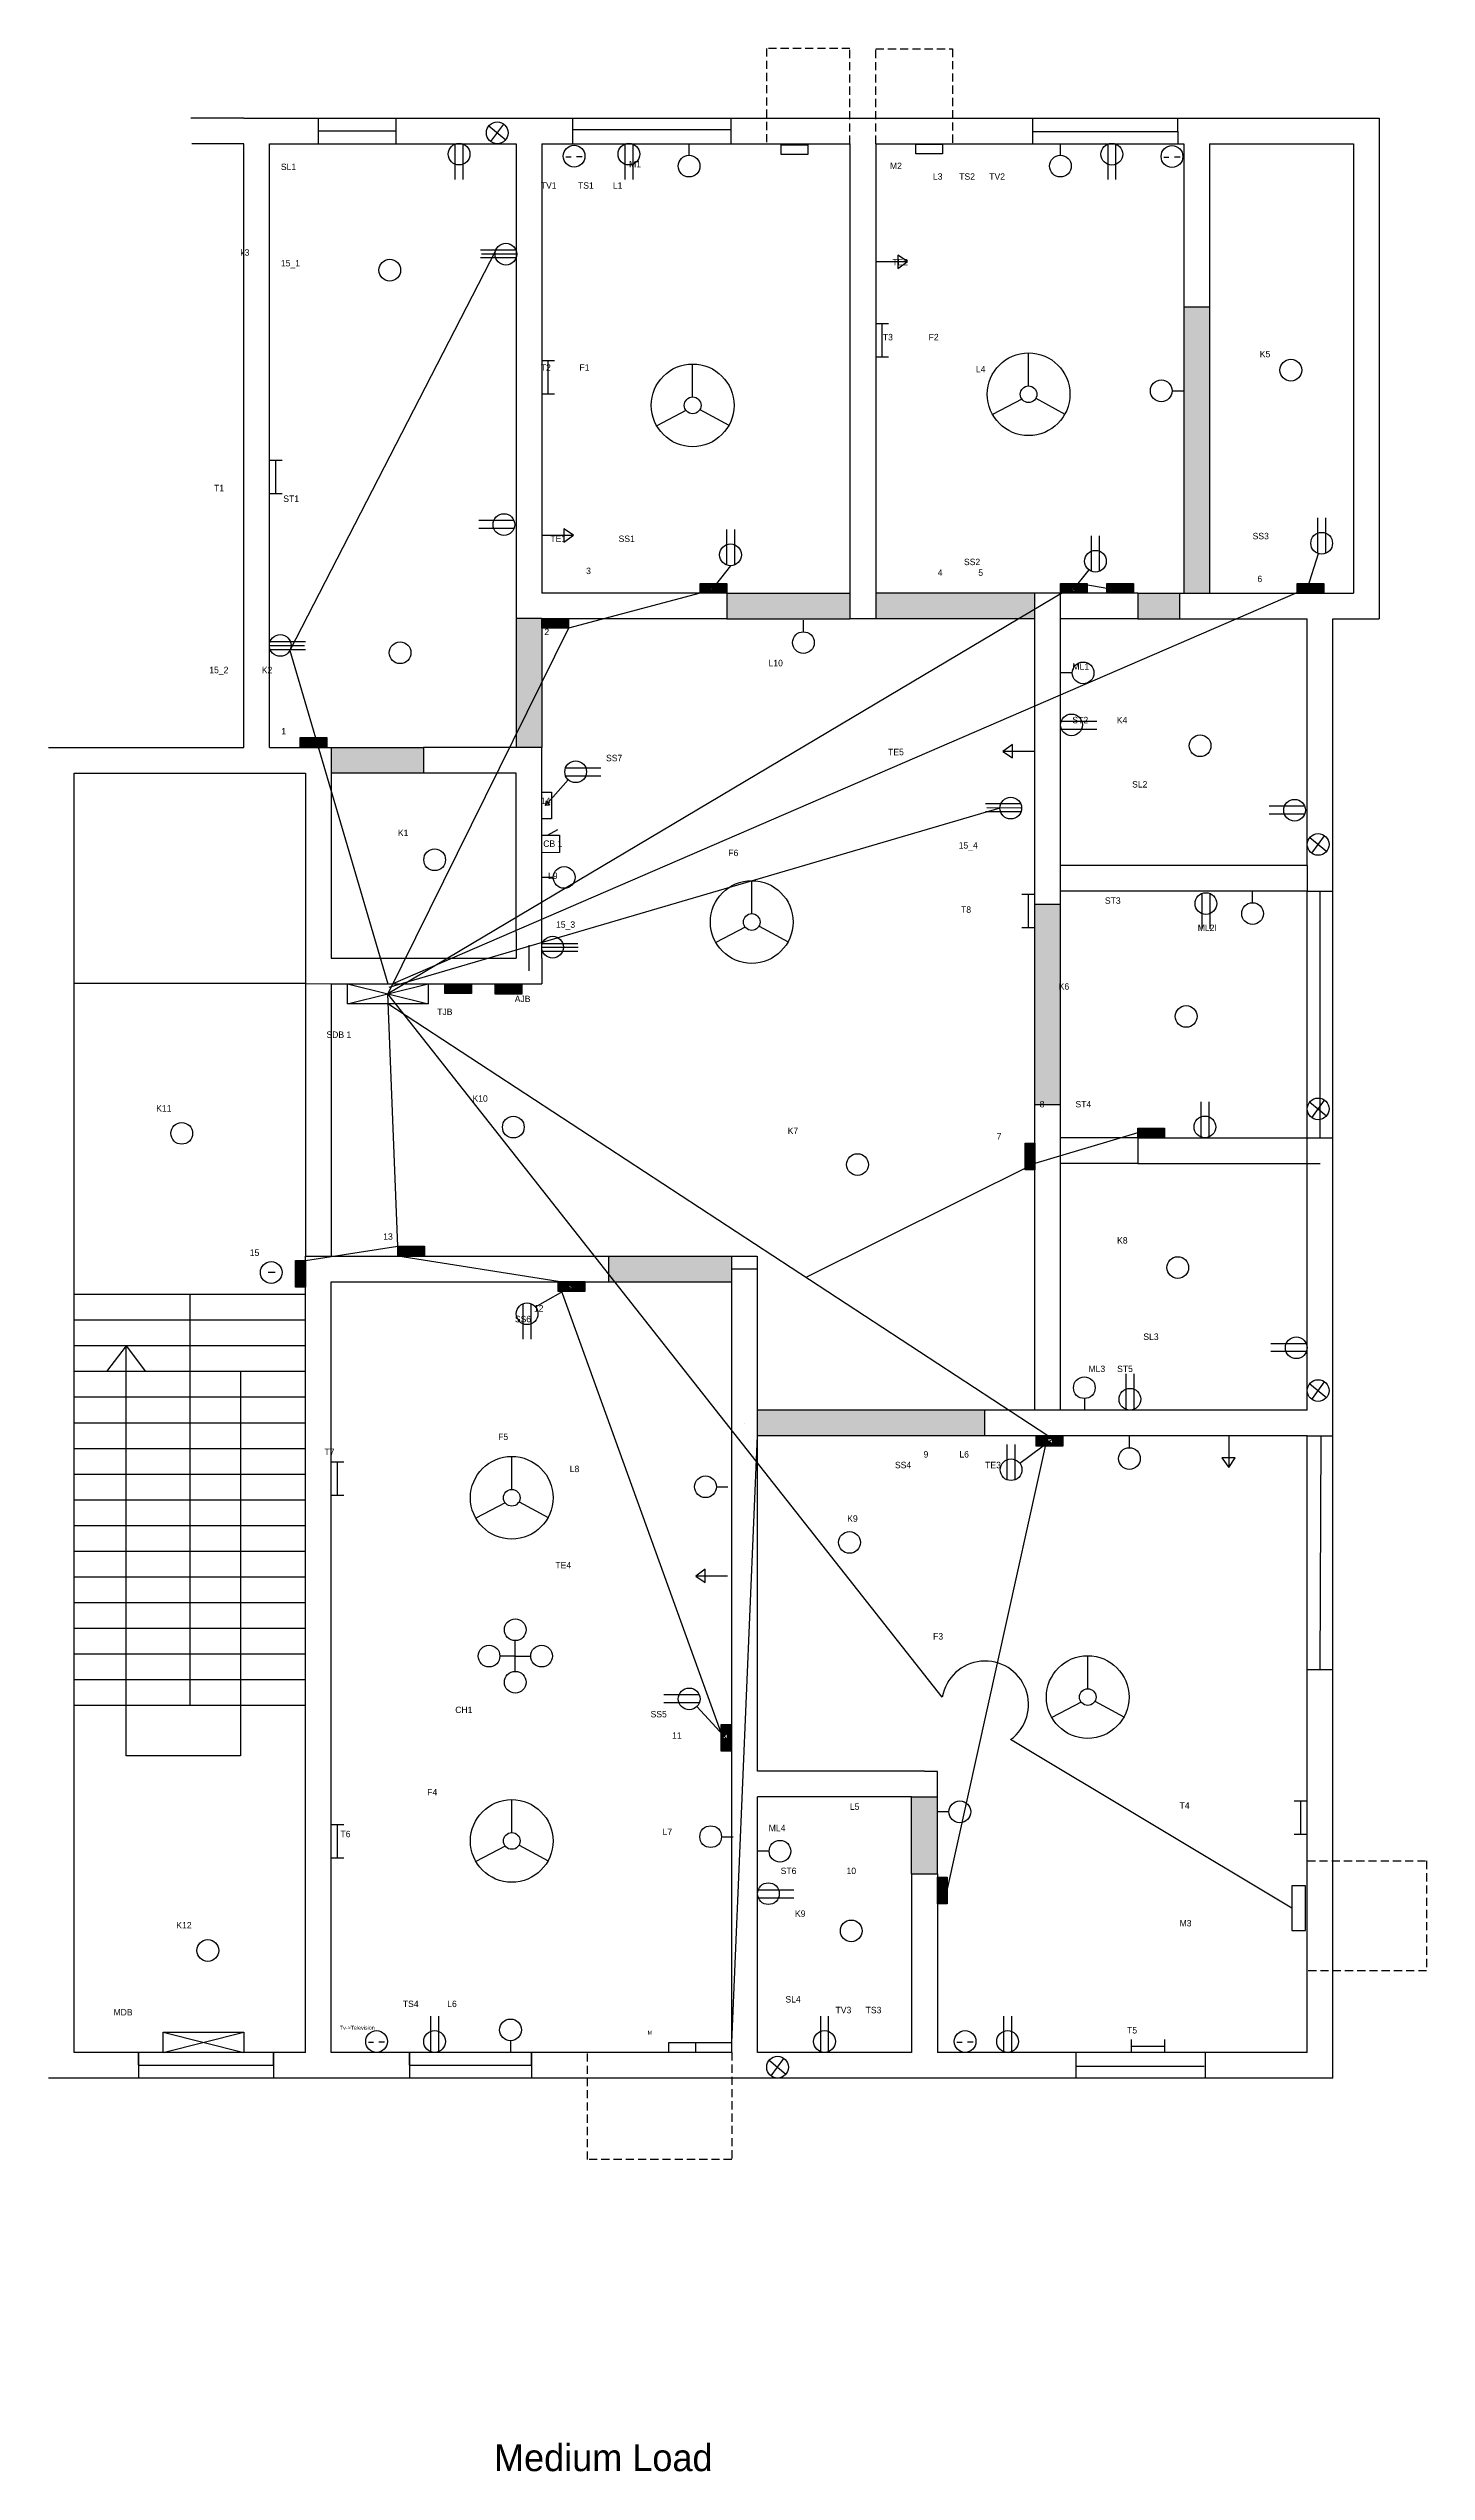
# Model space of a CAD drawing. Header units: inches. Extents: x 382 to 3589, y 252 to 2683.
# Drawn here: x 1790 to 2326, y 935 to 1879 of the extents above; entities that cross this region are included whole.
import ezdxf

# ---------------------------------------------------------------- set-up
doc = ezdxf.new("R2010")
doc.units = ezdxf.units.IN
doc.linetypes.add('ACAD_ISO02W100', pattern=[15, 12, -3])
doc.linetypes.add('HIDDEN2', pattern=[4.7625, 3.175, -1.5875])

msp = doc.modelspace()

# ---------------------------------------------------------------- texts
at = {"attachment_point": 1}
for s, insert, char_height, width in [('\\P\\P\\P\\P\\P\\P                                               SL1\\P\\P\\P\\P\\P\\P\\P\\P                              k3         \\P                                               15_1\\P\\P\\P\\P\\P\\P\\P\\P\\P\\P\\P\\P\\P\\P\\P\\P\\P\\P\\P\\P\\P                   T1             \\P                                                ST1\\P\\P\\P\\P\\P\\P\\P\\P\\P\\P\\P\\P\\P\\P\\P\\P                 15_2              K2 ', (1836.45, 1858.72), 2.5, 149.609), ('\\P\\P                                          \\P                                       \\P                                          M1\\P \\P     TV1         TS1        L1\\P\\P\\P\\P\\P\\P\\P\\P\\P\\P\\P\\P\\P\\P\\P\\P\\P     T2            F1\\P\\P\\P\\P\\P\\P\\P\\P\\P\\P\\P\\P\\P\\P\\P\\P         TE1                      SS1\\P\\P\\P                        3                       ', (1976.63, 1851.46), 2.5, 147.9171), ('\\P\\P\\P      M2                    \\P                        L3       TS2      TV2\\P\\P\\P\\P\\P\\P\\P\\P       TE2 \\P\\P\\P\\P\\P\\P\\P   T3               F2                  \\P\\P\\P                                          L4\\P\\P\\P\\P\\P\\P\\P\\P\\P\\P\\P\\P\\P\\P\\P\\P\\P\\P                                     SS2\\P                          4               5        \\P                                 ', (2111.63, 1846.62), 2.5, 123.3176), ('\\P\\P\\P       K5\\P\\P\\P\\P\\P\\P\\P\\P\\P\\P\\P\\P\\P\\P\\P\\P\\P    SS3\\P\\P\\P\\P      6', (2254.64, 1773.33), 2.5, 52.989), ('\\P\\P  2', (1980.81, 1661.05), 2.5, 18.4241), ('\\P\\PL10', (2069.93, 1648.89), 2.5, 35.6355), ('\\P\\P\\P\\P\\P        ML1\\P\\P\\P\\P\\P        ST2            K4\\P\\P\\P\\P\\P                               \\P                                 SL2', (2180.78, 1660.02), 2.5, 106.247), ('\\P\\P\\P     1\\P ', (1875.63, 1626.52), 2.5, 64.8316), ('^I^I^ISS7\\P\\P\\P   \\P     14  \\P\\P\\P\\P      CB 1                \\P                                                                                                             \\P\\P        L9                     \\P\\P\\P\\P\\P\\P     \\P^I', (1976.66, 1603.58), 2.5, 103.4976), ('\\P\\P\\P      \\P                      TE5', (2096.03, 1622.59), 2.5, 87.5962), ('\\P\\P      K1', (1920.09, 1582.78), 2.5, 42.6454), (' ^I^IF6', (2034.26, 1566.64), 2.5, 77.7953), ('           15_4  \\P\\P\\P\\P\\P\\P            T8', (2133.72, 1569.57), 2.5, 39.9137), ('      15_3', (1981.63, 1538.74), 2.5, 49.1586), ('\\P  \\P\\P\\P         ML2l\\P      ', (2228.65, 1554.14), 2.5, 75.4403), ('\\P\\P^IAJB', (1961.13, 1518.16), 2.5, 91.8165), ('            \\P                      \\P                              K6\\P\\P\\P\\P\\P\\P\\P\\P\\P\\P\\P                      8             ST4\\P\\P\\P    7', (2155.02, 1523), 2.5, 106.7222), ('\\P\\P\\PTJB', (1940.95, 1517.29), 2.5, 17.3648), ('\\P\\P\\P\\P\\P\\P    SDB 1', (1894.12, 1520.89), 2.5, 42.7574), ('K11', (1831.56, 1467.2), 2.5, 24.5441), ('   K10', (1951.9, 1471.04), 2.5, 30.0378), ('\\P\\P                 K7\\P                ', (2061.59, 1466.78), 2.5, 66.3726), ('13', (1919.94, 1417.31), 2.5, 22.4255), ('            K8\\P\\P\\P\\P\\P\\P\\P\\P\\P                       SL3\\P\\P\\PML3     ST5\\P\\P\\P   ', (2194.46, 1415.81), 2.5, 85.1698), ('       \\P\\P        15', (1860.55, 1419.36), 2.5, 33.4413), ('\\P\\P\\P\\P               12\\P       SS6\\P\\P\\P\\P\\P\\P\\P\\P\\P\\P\\PF5                          \\P\\P\\P                              L8\\P\\P\\P\\P\\P\\P\\P\\P\\P                        TE4', (1964.67, 1406.02), 2.5, 90.9619), ('        T7 ', (1889.63, 1333.46), 2.5, 29.7264), ('                                   \\P                                       \\P\\P\\P\\P\\P\\P\\P                                 9             L6       \\P                     SS4                               TE3\\P\\P\\P\\P\\P K9\\P\\P \\P\\P\\P\\P\\P  \\P\\P\\P\\P                                     F3         ', (2099.62, 1365.86), 2.5, 156.7171), ('\\P\\P            CH1', (1936.83, 1241.38), 2.5, 72.3858), ('\\P\\PSS5\\P \\P         11\\P\\P\\P\\P\\P\\P\\P\\P\\P     L7', (2024.02, 1239.7), 2.5, 41.6083), ('\\PF4', (1937.08, 1205.18), 2.5, 52.8807), ('\\P\\P                                  L5\\P\\PML4\\P        \\P\\P\\P     ST6                     10\\P\\P\\P\\P           K9\\P\\P\\P\\P\\P\\P\\P\\P       SL4              \\P                            TV3      TS3', (2070, 1203.71), 2.5, 109.5858), ('\\P                        T4\\P\\P\\P\\P\\P\\P\\P\\P\\P\\P\\P                        M3\\P\\P\\P\\P\\P\\P\\P\\P\\P\\P  T5', (2207.63, 1200), 2.5, 76.865), ('\\P\\P  T6', (1901.44, 1193.06), 2.5, 20.9086), ('K12', (1839.4, 1149.2), 2.5, 28.542), ('\\P\\P              MDB', (1801.94, 1123.66), 2.5, 87.6887), ('TS4            L6', (1927.58, 1118.59), 2.5, 63.2774), ('\\P\\P\\P      Tv->Television', (1899.63, 1116.3), 1.5, 45.8141), ('       \\P    \\P          M', (2017.11, 1111.91), 1.5, 38.5205)]:
    msp.add_mtext(s, dxfattribs=dict(at, insert=insert, char_height=char_height, width=width))
at = {"linetype": 'HIDDEN2', "insert": (2186.92, 1548.07), "char_height": 2.5, "width": 66.2106, "attachment_point": 1}
msp.add_mtext('               ST3', dxfattribs=at)
at = {"color": 1, "insert": (1963.06, 945.94), "char_height": 10.5, "width": 558.776, "attachment_point": 1}
msp.add_mtext('{\\C6;Medium Load}', dxfattribs=at)

# ---------------------------------------------------------------- hatches: boundary and pattern name
at = {"linetype": 'HIDDEN2'}
for points in [[(2241.63, 1714.46), (2241.63, 1777.96), (2231.63, 1777.96), (2231.63, 1714.46), (2231.63, 1666.46), (2241.63, 1666.46)], [(2229.87, 1666.46), (2213.63, 1666.46), (2213.63, 1656.46), (2229.87, 1656.46)], [(2153.94, 1348.46), (2113.63, 1348.46), (2065.63, 1348.46), (2065.63, 1338.46), (2113.63, 1338.46), (2153.94, 1338.46)]]:
    msp.add_hatch(color=2, dxfattribs=at).paths.add_polyline_path(points)
for color, points in [(5, [(2053.74, 1670.3), (2049.67, 1670.3), (2048.05, 1668.26), (2048.79, 1667.77), (2047.27, 1667.27), (2047.27, 1668.78), (2048.05, 1668.26), (2049.67, 1670.3), (2043.36, 1670.3), (2043.36, 1666.46), (2053.74, 1666.46)]), (5, [(2194, 1670.3), (2190.41, 1670.3), (2188.69, 1668.17), (2189.56, 1667.46), (2187.71, 1666.96), (2188.05, 1668.69), (2188.69, 1668.17), (2190.41, 1670.3), (2183.63, 1670.3), (2183.63, 1666.46), (2194, 1666.46)]), (5, [(2211.93, 1670.3), (2201.56, 1670.3), (2201.56, 1666.46), (2211.93, 1666.46)]), (5, [(2286.11, 1670.3), (2280.25, 1670.3), (2279.83, 1668.97), (2280.12, 1668.87), (2279.66, 1668.43), (2279.57, 1669.06), (2279.83, 1668.97), (2280.25, 1670.3), (2275.74, 1670.3), (2275.74, 1666.46), (2286.11, 1666.46)]), (2, [(2101.63, 1666.46), (2053.63, 1666.46), (2053.63, 1656.46), (2101.63, 1656.46)]), (2, [(2173.63, 1666.46), (2159.63, 1666.46), (2111.63, 1666.46), (2111.63, 1656.46), (2159.63, 1656.46), (2173.63, 1656.46)]), (2, [(1981.63, 1642.46), (1981.63, 1656.46), (1981.63, 1656.65), (1971.63, 1656.65), (1971.63, 1656.46), (1971.63, 1642.46), (1971.63, 1606.46), (1981.63, 1606.46)]), (5, [(1992, 1656.46), (1981.63, 1656.46), (1981.63, 1652.82), (1992, 1652.82)]), (5, [(1898, 1610.3), (1887.63, 1610.3), (1887.63, 1606.46), (1898, 1606.46)]), (2, [(1935.63, 1606.46), (1899.63, 1606.46), (1899.63, 1596.46), (1935.63, 1596.46)]), (2, [(2183.63, 1545.37), (2173.63, 1545.37), (2173.63, 1502.46), (2173.63, 1467.49), (2183.63, 1467.49), (2183.63, 1502.46)]), (5, [(1954.35, 1514.46), (1943.98, 1514.46), (1943.98, 1510.63), (1954.35, 1510.63)]), (4, [(1973.94, 1514.18), (1963.57, 1514.18), (1963.57, 1510.34), (1973.94, 1510.34)]), (5, [(2224, 1458.3), (2213.63, 1458.3), (2213.63, 1454.46), (2224, 1454.46)]), (5, [(2173.63, 1452.38), (2169.8, 1452.38), (2169.8, 1442.01), (2173.63, 1442.01)]), (5, [(1889.63, 1406.75), (1885.82, 1406.75), (1885.82, 1396.38), (1889.63, 1396.38)]), (5, [(1935.99, 1412.3), (1925.62, 1412.3), (1925.62, 1408.46), (1935.99, 1408.46)]), (2, [(2055.63, 1403.46), (2055.63, 1408.46), (2007.63, 1408.46), (2007.63, 1398.46), (2055.63, 1398.46)]), (5, [(1998.44, 1398.46), (1988.07, 1398.46), (1988.07, 1394.69), (1989.75, 1394.69), (1992.39, 1396.18), (1991.82, 1396.76), (1993.89, 1397.02), (1993.11, 1395.45), (1992.39, 1396.18), (1989.75, 1394.69), (1998.44, 1394.69)]), (5, [(2184.45, 1338.23), (2174.07, 1338.23), (2174.07, 1334.4), (2176.63, 1334.4), (2179.13, 1336.23), (2178.07, 1336.99), (2180.89, 1337.52), (2180.36, 1335.36), (2179.13, 1336.23), (2176.63, 1334.4), (2184.45, 1334.4)]), (5, [(2055.33, 1226.14), (2051.5, 1226.14), (2051.5, 1222.85), (2052.65, 1221.6), (2053.94, 1222.79), (2053.94, 1220.19), (2051.95, 1220.96), (2052.65, 1221.6), (2051.5, 1222.85), (2051.5, 1215.77), (2055.33, 1215.77)]), (2, [(2135.63, 1197.96), (2125.63, 1197.96), (2125.63, 1167.96), (2135.63, 1167.96)]), (5, [(2139.46, 1166.67), (2135.63, 1166.67), (2135.63, 1156.3), (2139.46, 1156.3)])]:
    msp.add_hatch(color=color).paths.add_polyline_path(points)

# ---------------------------------------------------------------- linework, layer by layer
for p, q in [((2101.63, 1878.55), (2069.08, 1878.55)), ((2069.08, 1878.55), (2069.08, 1841.46)), ((2101.63, 1841.46), (2101.63, 1878.55)), ((2111.63, 1841.46), (2111.63, 1878.36)), ((2111.63, 1878.36), (2141.56, 1878.36)), ((2141.56, 1878.36), (2141.56, 1841.46)), ((2279.63, 1172.96), (2326.05, 1172.96)), ((2326.05, 1172.96), (2326.05, 1130.17)), ((2326.05, 1130.17), (2279.63, 1130.17)), ((1999.42, 1056.76), (1999.42, 1098.46)), ((2055.63, 1098.46), (2055.63, 1056.76)), ((2055.63, 1056.76), (1999.42, 1056.76))]:
    msp.add_line(p, q, dxfattribs=at)
for p, q in [((1865.63, 1851.46), (1845.07, 1851.46)), ((1865.63, 1851.46), (1894.63, 1851.46)), ((1894.63, 1851.46), (1976.63, 1851.46)), ((1961.84, 1842.28), (1966.84, 1849.11)), ((1976.63, 1851.46), (2106.63, 1851.46)), ((2106.63, 1851.46), (2236.63, 1851.46)), ((2106.63, 1851.46), (2236.63, 1851.46)), ((2236.63, 1851.46), (2307.63, 1851.46)), ((2307.63, 1851.46), (2307.63, 1656.46)), ((1865.63, 1841.46), (1845.45, 1841.46)), ((1865.63, 1606.46), (1865.63, 1841.46)), ((1875.63, 1606.46), (1875.63, 1841.46)), ((1875.63, 1841.46), (1894.63, 1841.46)), ((1894.63, 1841.46), (1971.63, 1841.46)), ((1947.84, 1841.32), (1947.84, 1827.56)), ((1950.93, 1841.37), (1950.93, 1827.56)), ((1961.07, 1848.38), (1967.61, 1843.01)), ((1971.63, 1841.46), (1971.63, 1656.46)), ((1981.63, 1841.46), (2101.63, 1841.46)), ((1981.63, 1841.46), (1981.63, 1666.46)), ((1981.63, 1841.46), (1981.63, 1666.46)), ((2013.96, 1841.33), (2013.96, 1827.57)), ((2017.04, 1841.38), (2017.04, 1827.57)), ((2038.98, 1836.97), (2038.98, 1841.49)), ((2101.63, 1841.46), (2101.63, 1656.46)), ((2111.63, 1841.46), (2231.63, 1841.46)), ((2111.63, 1841.46), (2111.63, 1656.46)), ((2183.52, 1837), (2183.52, 1841.52)), ((2201.95, 1841.25), (2201.95, 1827.49)), ((2205.04, 1841.3), (2205.04, 1827.49)), ((2231.63, 1841.46), (2231.63, 1714.46)), ((2241.63, 1841.46), (2297.63, 1841.46)), ((2241.63, 1841.46), (2241.63, 1714.46)), ((2297.63, 1841.46), (2297.63, 1666.46)), ((1991.05, 1836.37), (1993.07, 1836.37)), ((1995.19, 1836.45), (1997.39, 1836.45)), ((2223.77, 1836.22), (2225.79, 1836.22)), ((2227.91, 1836.3), (2230.11, 1836.3)), ((1971.6, 1800.06), (1957.84, 1800.06)), ((1971.65, 1796.98), (1957.84, 1796.98)), ((1971.92, 1798.46), (1958.21, 1798.46)), ((2111.63, 1795.62), (2123.96, 1795.62)), ((2123.96, 1795.62), (2120.3, 1798.09)), ((2120.3, 1798.09), (2120.3, 1792.92)), ((2120.3, 1792.92), (2123.96, 1795.62)), ((2231.63, 1777.96), (2241.63, 1777.96)), ((2111.63, 1771.49), (2116.62, 1771.49)), ((2114.07, 1771.49), (2114.07, 1758.48)), ((1981.63, 1757.08), (1986.62, 1757.08)), ((1984.07, 1757.08), (1984.07, 1744.08)), ((2040.39, 1742.88), (2040.39, 1755.71)), ((2111.63, 1758.48), (2116.62, 1758.48)), ((2171.16, 1747.19), (2171.16, 1760.02)), ((2227.04, 1745.27), (2231.56, 1745.27)), ((1981.63, 1744.08), (1986.62, 1744.08)), ((2037.79, 1737.66), (2026.39, 1731.69)), ((2043.24, 1738.05), (2054.51, 1731.9)), ((2168.57, 1741.97), (2157.16, 1736)), ((2174.01, 1742.36), (2185.28, 1736.21)), ((1875.63, 1718.32), (1880.62, 1718.32)), ((1878.07, 1718.32), (1878.07, 1705.31)), ((2231.63, 1714.46), (2231.63, 1666.46)), ((2241.63, 1714.46), (2241.63, 1666.46)), ((1875.63, 1705.31), (1880.62, 1705.31)), ((1970.85, 1694.8), (1957.09, 1694.8)), ((1970.9, 1691.71), (1957.09, 1691.71)), ((1981.63, 1689.04), (1993.96, 1689.04)), ((1993.96, 1689.04), (1990.3, 1691.51)), ((1990.3, 1691.51), (1990.3, 1686.34)), ((1990.3, 1686.34), (1993.96, 1689.04)), ((2053.65, 1677.46), (2053.65, 1691.27)), ((2056.74, 1677.51), (2056.74, 1691.27)), ((2195.7, 1674.98), (2195.7, 1688.79)), ((2198.79, 1675.03), (2198.79, 1688.79)), ((2283.75, 1681.98), (2283.75, 1695.79)), ((2286.84, 1682.03), (2286.84, 1695.79)), ((2279.66, 1668.43), (2283.95, 1681.91)), ((2055.13, 1677.19), (2047.27, 1667.27)), ((2194.66, 1675.54), (2187.71, 1666.96)), ((2053.63, 1666.46), (1981.63, 1666.46)), ((2047.27, 1667.27), (2047.27, 1668.78)), ((2047.27, 1668.78), (2048.79, 1667.77)), ((2048.79, 1667.77), (2047.27, 1667.27)), ((2053.63, 1666.46), (2053.63, 1656.46)), ((2053.63, 1666.46), (2101.63, 1666.46)), ((2159.63, 1666.46), (2111.63, 1666.46)), ((2183.63, 1666.46), (2159.63, 1666.46)), ((2173.63, 1656.46), (2173.63, 1666.46)), ((2183.63, 1555.46), (2183.63, 1666.46)), ((2213.63, 1666.46), (2183.63, 1666.46)), ((2187.71, 1666.96), (2188.05, 1668.69)), ((2189.56, 1667.46), (2187.71, 1666.96)), ((2188.05, 1668.69), (2189.56, 1667.46)), ((2213.63, 1666.46), (2284.63, 1666.46)), ((2213.63, 1666.46), (2284.63, 1666.46)), ((2213.63, 1666.46), (2284.63, 1666.46)), ((2213.63, 1666.46), (2213.63, 1656.46)), ((2229.87, 1666.46), (2229.87, 1656.46)), ((2279.66, 1668.43), (2279.57, 1669.06)), ((2279.57, 1669.06), (2280.12, 1668.87)), ((2280.12, 1668.87), (2279.66, 1668.43)), ((2279.66, 1668.43), (2279.66, 1668.43)), ((2284.63, 1666.46), (2297.63, 1666.46)), ((1981.63, 1656.65), (1971.63, 1656.65)), ((1971.63, 1656.46), (1971.63, 1642.46)), ((1981.63, 1656.46), (1981.63, 1642.46)), ((2053.63, 1656.46), (1981.63, 1656.46)), ((2053.63, 1656.46), (2101.63, 1656.46)), ((2083.48, 1651.47), (2083.48, 1655.99)), ((2159.63, 1656.46), (2111.63, 1656.46)), ((2173.63, 1656.46), (2159.63, 1656.46)), ((2173.63, 1550.46), (2173.63, 1656.46)), ((2213.63, 1656.46), (2183.63, 1656.46)), ((2213.63, 1656.46), (2279.63, 1656.46)), ((2279.63, 1560.46), (2279.63, 1656.46)), ((2289.63, 1555.46), (2289.63, 1656.46)), ((2289.63, 1656.46), (2307.63, 1656.46)), ((1875.63, 1646.15), (1889.34, 1646.15)), ((1875.9, 1647.64), (1889.71, 1647.64)), ((1875.95, 1644.55), (1889.71, 1644.55)), ((1971.63, 1642.46), (1971.63, 1606.46)), ((1981.63, 1642.46), (1981.63, 1606.46)), ((2188.15, 1635.45), (2183.63, 1635.45)), ((2183.9, 1616.68), (2197.71, 1616.68)), ((2183.95, 1613.59), (2197.71, 1613.59)), ((1789.63, 1606.46), (1865.63, 1606.46)), ((1794.63, 1606.46), (1865.63, 1606.46)), ((1875.63, 1606.46), (1899.63, 1606.46)), ((1899.63, 1606.46), (1899.63, 1534.46)), ((1899.63, 1606.46), (1935.63, 1606.46)), ((1981.63, 1606.46), (1935.63, 1606.46)), ((1935.63, 1606.46), (1935.63, 1596.46)), ((1981.63, 1524.46), (1981.63, 1606.46)), ((2164.84, 1607.53), (2161.18, 1604.83)), ((2173.51, 1604.83), (2161.18, 1604.83)), ((2161.18, 1604.83), (2164.84, 1602.36)), ((2164.84, 1602.36), (2164.84, 1607.53)), ((1799.63, 1519.46), (1799.63, 1596.46)), ((1799.63, 1596.46), (1870.63, 1596.46)), ((1870.63, 1596.46), (1889.63, 1596.46)), ((1889.63, 1596.46), (1889.63, 1529.46)), ((1935.63, 1596.46), (1899.63, 1596.46)), ((1971.63, 1596.46), (1935.63, 1596.46)), ((1971.63, 1534.46), (1971.63, 1596.46)), ((1990.89, 1598.45), (2004.7, 1598.45)), ((1990.94, 1595.37), (2004.7, 1595.37)), ((1991.99, 1593.86), (1983.12, 1583.89)), ((1983.12, 1583.89), (1983.45, 1585.7)), ((1983.45, 1585.7), (1984.63, 1583.99)), ((1984.63, 1583.99), (1983.12, 1583.89)), ((2168.12, 1584.43), (2154.36, 1584.43)), ((2168.17, 1581.34), (2154.36, 1581.34)), ((2168.17, 1582.82), (2154.85, 1582.95)), ((2278.6, 1583.62), (2264.84, 1583.62)), ((2278.65, 1580.53), (2264.84, 1580.53)), ((1981.63, 1572.31), (1988.51, 1572.31)), ((1983.9, 1572.31), (1987.95, 1574.52)), ((1983.9, 1572.31), (1988.13, 1572.31)), ((1988.51, 1572.31), (1988.51, 1565.51)), ((2280.59, 1571.37), (2287.14, 1566.01)), ((2281.36, 1565.28), (2286.37, 1572.1)), ((1988.51, 1565.51), (1981.63, 1565.46)), ((2279.63, 1560.46), (2183.63, 1560.46)), ((2279.63, 1560.46), (2279.63, 1550.46)), ((1986.15, 1555.87), (1981.63, 1555.87)), ((2063.38, 1541.74), (2063.38, 1554.58)), ((2168.56, 1549.3), (2173.55, 1549.3)), ((2170.99, 1549.3), (2170.99, 1536.29)), ((2173.63, 1502.46), (2173.63, 1550.46)), ((2183.63, 1550.46), (2183.63, 1555.46)), ((2279.63, 1550.46), (2183.63, 1550.46)), ((2183.63, 1502.46), (2183.63, 1550.46)), ((2238.55, 1549.57), (2238.55, 1535.81)), ((2241.64, 1549.62), (2241.64, 1535.81)), ((2258.33, 1545.99), (2258.33, 1550.51)), ((2279.63, 1449.46), (2279.63, 1550.46)), ((2279.63, 1550.46), (2289.63, 1550.46)), ((2284.63, 1454.46), (2284.63, 1550.46)), ((2289.63, 1449.46), (2289.63, 1555.46)), ((2183.63, 1545.37), (2173.63, 1545.37)), ((1889.63, 1529.46), (1889.63, 1492.46)), ((1899.63, 1534.46), (1899.63, 1524.46)), ((1971.63, 1534.46), (1971.63, 1524.46)), ((1981.63, 1528.7), (1995.77, 1528.7)), ((1981.9, 1530.18), (1995.71, 1530.18)), ((2060.79, 1536.53), (2049.38, 1530.56)), ((2066.23, 1536.92), (2077.5, 1530.76)), ((2168.56, 1536.29), (2173.55, 1536.29)), ((1799.63, 1403.46), (1799.63, 1519.46)), ((1899.63, 1524.46), (1971.63, 1524.46)), ((1981.63, 1524.46), (1981.63, 1514.46)), ((1981.95, 1527.09), (1995.71, 1527.09)), ((1889.63, 1514.55), (1799.63, 1514.55)), ((1889.63, 1514.55), (1899.63, 1514.46)), ((1899.63, 1514.46), (1981.63, 1514.46)), ((1899.63, 1514.46), (1899.63, 1492.46)), ((1905.98, 1514.46), (1937.46, 1506.61)), ((1905.98, 1506.61), (1937.46, 1514.46)), ((2173.63, 1444.46), (2173.63, 1502.46)), ((2183.63, 1444.46), (2183.63, 1502.46)), ((1889.63, 1492.46), (1889.63, 1408.46)), ((1899.63, 1492.46), (1899.63, 1408.46)), ((2173.63, 1467.49), (2183.63, 1467.49)), ((2238.3, 1454.73), (2238.3, 1468.54)), ((2241.39, 1454.78), (2241.39, 1468.54)), ((2280.59, 1468.41), (2287.14, 1463.05)), ((2281.36, 1462.32), (2286.37, 1469.14)), ((2213.63, 1454.46), (2183.63, 1454.46)), ((2213.63, 1454.46), (2284.63, 1454.46)), ((2213.63, 1454.46), (2213.63, 1444.46)), ((2284.63, 1454.46), (2289.63, 1454.46)), ((2173.63, 1348.46), (2173.63, 1444.46)), ((2183.63, 1348.46), (2183.63, 1444.46)), ((2213.63, 1444.46), (2183.63, 1444.46)), ((2213.63, 1444.46), (2284.63, 1444.46)), ((2279.63, 1348.46), (2279.63, 1449.46)), ((2289.63, 1343.46), (2289.63, 1449.46)), ((1889.63, 1098.46), (1889.63, 1408.46)), ((1889.63, 1408.46), (2007.63, 1408.46)), ((2007.63, 1408.46), (2007.63, 1398.46)), ((2007.63, 1408.46), (2065.35, 1408.46)), ((2055.63, 1403.46), (2055.63, 1408.46)), ((2065.63, 1403.46), (2065.63, 1408.46)), ((1799.63, 1098.46), (1799.63, 1403.46)), ((1875.17, 1402.15), (1877.92, 1402.15)), ((1899.63, 1098.46), (1899.63, 1398.46)), ((1899.63, 1398.46), (2007.63, 1398.46)), ((1979.17, 1388.72), (1993.89, 1397.02)), ((1993.89, 1397.02), (1991.82, 1396.76)), ((1991.82, 1396.76), (1993.11, 1395.45)), ((1993.11, 1395.45), (1993.89, 1397.02)), ((2007.63, 1398.46), (2055.63, 1398.46)), ((2055.63, 1098.46), (2055.63, 1403.46)), ((2055.63, 1403.46), (2065.63, 1403.46)), ((2065.63, 1207.96), (2065.63, 1403.46)), ((1889.63, 1393.46), (1799.63, 1393.46)), ((1844.63, 1393.46), (1844.63, 1233.46)), ((1974.33, 1389.9), (1974.33, 1376.14)), ((1977.42, 1389.95), (1977.42, 1376.14)), ((1889.63, 1383.46), (1799.63, 1383.46)), ((1889.63, 1373.46), (1799.63, 1373.46)), ((1819.88, 1373.46), (1812.16, 1363.46)), ((1819.88, 1213.95), (1819.88, 1373.46)), ((1819.88, 1373.46), (1827.41, 1363.46)), ((2279.27, 1374.34), (2265.51, 1374.34)), ((2279.32, 1371.25), (2265.51, 1371.25)), ((1889.63, 1363.46), (1799.63, 1363.46)), ((1864.38, 1363.46), (1864.38, 1233.46)), ((2209.12, 1348.73), (2209.12, 1362.54)), ((2212.21, 1348.78), (2212.21, 1362.54)), ((2280.59, 1358.75), (2287.14, 1353.38)), ((2281.36, 1352.65), (2286.37, 1359.48)), ((1889.63, 1353.46), (1799.63, 1353.46)), ((2192.85, 1352.98), (2192.85, 1348.46)), ((1889.63, 1343.46), (1799.63, 1343.46)), ((2060.63, 1343.46), (2060.63, 1343.46)), ((2113.63, 1348.46), (2065.63, 1348.46)), ((2178.63, 1348.46), (2113.63, 1348.46)), ((2153.94, 1348.46), (2153.94, 1338.46)), ((2279.63, 1348.46), (2178.63, 1348.46)), ((2279.63, 1348.46), (2183.63, 1348.46)), ((2289.63, 1247.46), (2289.63, 1343.46)), ((1889.63, 1333.46), (1799.63, 1333.46)), ((1969.97, 1317.62), (1969.97, 1330.46)), ((2113.63, 1338.46), (2065.63, 1338.46)), ((2178.63, 1338.46), (2113.63, 1338.46)), ((2162.85, 1321.33), (2162.85, 1335.14)), ((2165.94, 1321.38), (2165.94, 1335.14)), ((2167.69, 1327.86), (2180.89, 1337.52)), ((2180.89, 1337.52), (2178.07, 1336.99)), ((2178.07, 1336.99), (2180.36, 1335.36)), ((2279.63, 1338.46), (2178.63, 1338.46)), ((2180.36, 1335.36), (2180.89, 1337.52)), ((2210.38, 1333.85), (2210.38, 1338.36)), ((2249.05, 1338.51), (2249.05, 1326.18)), ((2279.63, 1247.46), (2279.63, 1338.46)), ((1889.63, 1323.46), (1799.63, 1323.46)), ((1899.63, 1328.34), (1904.62, 1328.34)), ((1902.07, 1328.34), (1902.07, 1315.33)), ((2251.52, 1329.84), (2246.35, 1329.84)), ((2246.35, 1329.84), (2249.05, 1326.18)), ((2249.05, 1326.18), (2251.52, 1329.84)), ((1889.63, 1313.46), (1799.63, 1313.46)), ((1899.63, 1315.33), (1904.62, 1315.33)), ((1967.38, 1312.4), (1955.97, 1306.43)), ((1972.82, 1312.79), (1984.09, 1306.64)), ((2049.62, 1318.65), (2054.14, 1318.65)), ((1889.63, 1303.46), (1799.63, 1303.46)), ((1889.63, 1293.46), (1799.63, 1293.46)), ((1889.63, 1283.46), (1799.63, 1283.46)), ((2045.24, 1286.52), (2041.58, 1283.81)), ((2053.91, 1283.81), (2041.58, 1283.81)), ((2041.58, 1283.81), (2045.24, 1281.34)), ((2045.24, 1281.34), (2045.24, 1286.52)), ((1889.63, 1273.46), (1799.63, 1273.46)), ((1889.63, 1263.46), (1799.63, 1263.46)), ((1971.35, 1246.75), (1971.35, 1258.75)), ((1889.63, 1253.46), (1799.63, 1253.46)), ((1971.35, 1252.75), (1965.35, 1252.75)), ((1971.35, 1252.75), (1977.35, 1252.75)), ((2194.16, 1240.04), (2194.16, 1252.88)), ((2279.63, 1098.46), (2279.63, 1247.46)), ((2289.63, 1088.46), (2289.63, 1247.46)), ((1889.63, 1243.46), (1799.63, 1243.46)), ((2042.96, 1237.65), (2029.19, 1237.65)), ((1889.63, 1233.46), (1799.63, 1233.46)), ((1864.38, 1233.46), (1864.38, 1213.95)), ((2043.01, 1234.57), (2029.19, 1234.57)), ((2042.06, 1233.09), (2053.94, 1220.19)), ((2191.56, 1234.82), (2180.15, 1228.85)), ((2197, 1235.21), (2208.27, 1229.06)), ((2053.94, 1222.79), (2051.95, 1220.96)), ((2051.95, 1220.96), (2053.94, 1220.19)), ((2053.94, 1220.19), (2053.94, 1222.79)), ((1864.38, 1213.95), (1819.88, 1213.95)), ((2130.63, 1207.96), (2065.63, 1207.96)), ((2130.63, 1207.96), (2135.63, 1207.96)), ((2135.63, 1167.96), (2135.63, 1207.79)), ((2065.63, 1098.46), (2065.63, 1197.96)), ((2125.63, 1197.96), (2065.63, 1197.96)), ((2125.63, 1167.96), (2125.63, 1197.96)), ((2125.63, 1197.96), (2135.63, 1197.96)), ((1969.97, 1184.01), (1969.97, 1196.85)), ((2140.15, 1192.11), (2135.63, 1192.11)), ((2274.55, 1196.34), (2279.54, 1196.34)), ((2276.99, 1196.34), (2276.99, 1183.34)), ((1899.63, 1187.19), (1904.62, 1187.19)), ((1902.07, 1187.2), (1902.07, 1174.19)), ((1972.82, 1179.18), (1984.09, 1173.03)), ((2051.63, 1182.43), (2056.15, 1182.43)), ((2274.55, 1183.34), (2279.54, 1183.34)), ((1899.63, 1174.19), (1904.62, 1174.19)), ((1967.38, 1178.79), (1955.97, 1172.82)), ((2070.15, 1176.76), (2065.63, 1176.76)), ((2065.9, 1161.72), (2079.71, 1161.72)), ((2125.63, 1167.96), (2125.63, 1098.46)), ((2125.63, 1167.96), (2135.63, 1167.96)), ((2135.63, 1167.96), (2135.63, 1098.46)), ((2065.95, 1158.63), (2079.71, 1158.63)), ((1834.23, 1106.32), (1865.71, 1098.46)), ((1834.23, 1098.46), (1865.71, 1106.32)), ((1938.47, 1098.73), (1938.47, 1112.54)), ((1941.56, 1098.78), (1941.56, 1112.54)), ((2090.23, 1098.73), (2090.23, 1112.54)), ((2093.32, 1098.78), (2093.32, 1112.54)), ((2161.5, 1098.73), (2161.5, 1112.54)), ((2164.59, 1098.78), (2164.59, 1112.54)), ((1889.63, 1098.46), (1799.63, 1098.46)), ((1824.69, 1093.46), (1824.69, 1098.46)), ((1824.69, 1098.46), (1824.69, 1088.46)), ((1877.29, 1093.46), (1877.29, 1098.46)), ((1877.29, 1098.46), (1877.29, 1088.46)), ((2055.63, 1098.46), (1899.63, 1098.46)), ((1914.16, 1102.44), (1916.17, 1102.44)), ((1918.29, 1102.52), (1920.49, 1102.52)), ((1969.48, 1102.98), (1969.48, 1098.46)), ((2125.63, 1098.46), (2065.63, 1098.46)), ((2070.16, 1095.38), (2076.7, 1090.01)), ((2070.92, 1089.28), (2075.93, 1096.11)), ((2279.63, 1098.46), (2135.63, 1098.46)), ((2143.23, 1102.44), (2145.24, 1102.44)), ((2147.37, 1102.52), (2149.57, 1102.52)), ((2211.18, 1098.46), (2211.18, 1103.46)), ((2211.18, 1100.9), (2224.19, 1100.9)), ((2224.19, 1098.46), (2224.19, 1103.46)), ((1894.63, 1088.46), (1789.63, 1088.46)), ((1824.69, 1093.46), (1877.29, 1093.46)), ((2060.63, 1088.46), (1894.63, 1088.46)), ((2130.63, 1088.46), (2060.63, 1088.46)), ((2289.63, 1088.46), (2130.63, 1088.46))]:
    msp.add_line(p, q)
at = {"color": 3}
for p, q in [((1894.63, 1851.46), (1894.63, 1841.46)), ((1924.88, 1851.46), (1924.88, 1841.46)), ((1993.75, 1841.46), (1993.75, 1851.46)), ((2055.22, 1851.46), (2055.22, 1841.46)), ((2172.82, 1841.46), (2172.82, 1851.46)), ((2229.3, 1846.25), (2229.3, 1851.46)), ((1894.63, 1846.46), (1924.88, 1846.46)), ((1993.97, 1846.96), (2055.22, 1846.96)), ((2172.73, 1846.25), (2229.3, 1846.25)), ((2229.3, 1846.25), (2229.3, 1841.46)), ((2279.63, 1338.46), (2289.63, 1338.46)), ((2284.63, 1247.46), (2285.01, 1338.43)), ((2279.63, 1247.46), (2289.63, 1247.46)), ((1930.2, 1093.46), (1930.2, 1098.46)), ((1930.2, 1098.46), (1930.2, 1088.46)), ((1977.63, 1093.46), (1977.63, 1098.46)), ((1977.63, 1098.46), (1977.63, 1088.46)), ((2189.73, 1088.46), (2189.73, 1098.46)), ((2239.85, 1098.46), (2239.85, 1088.46)), ((1930.2, 1093.46), (1977.63, 1093.46)), ((2239.55, 1092.95), (2189.92, 1092.95))]:
    msp.add_line(p, q, dxfattribs=at)
at = {"color": 6}
for p, q in [((1963.78, 1800.06), (1883.62, 1644.22)), ((2190.41, 1670.3), (1921.72, 1510.53)), ((2201.56, 1668.38), (2190.41, 1670.3)), ((2279.66, 1668.43), (1923.66, 1514.46)), ((2043.36, 1666.46), (1992, 1652.82)), ((1992, 1652.82), (1921.72, 1510.53)), ((1883.62, 1644.22), (1921.72, 1514.46)), ((2159.97, 1582.82), (1922.15, 1513)), ((1925.62, 1412.3), (1921.72, 1510.53)), ((2137.55, 1236.79), (1921.72, 1510.53)), ((2178.63, 1338.46), (1921.72, 1506.61)), ((2213.63, 1456.38), (2173.63, 1444.46)), ((2173.63, 1444.46), (2084.44, 1400.11)), ((1889.63, 1406.75), (1925.62, 1412.3)), ((1988.07, 1398.52), (1925.62, 1408.46)), ((2051.5, 1222.85), (1988.07, 1398.52)), ((2055.63, 1102.3), (2065.63, 1338.46)), ((2139.46, 1161.48), (2178.63, 1338.46)), ((2273.66, 1154.62), (2164.17, 1220.2)), ((2036.34, 1102.3), (2055.63, 1102.3))]:
    msp.add_line(p, q, dxfattribs=at)
at = {"linetype": 'ACAD_ISO02W100'}
for p, q in [((2111.63, 1656.46), (2101.63, 1656.46)), ((1976.63, 1529.46), (1976.63, 1519.46))]:
    msp.add_line(p, q, dxfattribs=at)
for points in [[(2074.8, 1841.09), (2085.17, 1841.09), (2085.17, 1837.26), (2074.8, 1837.26)], [(2127.25, 1841.33), (2137.62, 1841.33), (2137.62, 1837.5), (2127.25, 1837.5)], [(2043.36, 1670.3), (2053.74, 1670.3), (2053.74, 1666.46), (2043.36, 1666.46)], [(2183.63, 1670.3), (2194, 1670.3), (2194, 1666.46), (2183.63, 1666.46)], [(2201.56, 1670.3), (2211.93, 1670.3), (2211.93, 1666.46), (2201.56, 1666.46)], [(2275.74, 1670.3), (2286.11, 1670.3), (2286.11, 1666.46), (2275.74, 1666.46)], [(1981.63, 1656.65), (1992, 1656.65), (1992, 1652.82), (1981.63, 1652.82)], [(1887.63, 1610.3), (1898, 1610.3), (1898, 1606.46), (1887.63, 1606.46)], [(1985.46, 1589.07), (1985.46, 1578.7), (1981.63, 1578.7), (1981.63, 1589.07)], [(1905.98, 1514.46), (1937.46, 1514.46), (1937.46, 1506.61), (1905.98, 1506.61)], [(1943.98, 1514.46), (1954.35, 1514.46), (1954.35, 1510.63), (1943.98, 1510.63)], [(1963.57, 1514.18), (1973.94, 1514.18), (1973.94, 1510.34), (1963.57, 1510.34)], [(2213.63, 1458.3), (2224, 1458.3), (2224, 1454.46), (2213.63, 1454.46)], [(2173.63, 1452.38), (2173.63, 1442.01), (2169.8, 1442.01), (2169.8, 1452.38)], [(1889.65, 1406.75), (1889.65, 1396.38), (1885.82, 1396.38), (1885.82, 1406.75)], [(1925.62, 1412.3), (1935.99, 1412.3), (1935.99, 1408.46), (1925.62, 1408.46)], [(1988.07, 1398.52), (1998.44, 1398.52), (1998.44, 1394.69), (1988.07, 1394.69)], [(2174.07, 1338.23), (2184.45, 1338.23), (2184.45, 1334.4), (2174.07, 1334.4)], [(2055.33, 1226.14), (2055.33, 1215.77), (2051.5, 1215.77), (2051.5, 1226.14)], [(2139.46, 1166.67), (2139.46, 1156.3), (2135.63, 1156.3), (2135.63, 1166.67)], [(2278.91, 1163.29), (2273.66, 1163.29), (2273.66, 1145.95), (2278.91, 1145.95)], [(1834.23, 1106.32), (1865.71, 1106.32), (1865.71, 1098.46), (1834.23, 1098.46)], [(2031.16, 1102.3), (2041.53, 1102.3), (2041.53, 1098.46), (2031.16, 1098.46)]]:
    msp.add_lwpolyline(points, close=True)
for centre, radius in [((1964.34, 1845.7), 4.23), ((1949.45, 1837.41), 4.23), ((1994.25, 1836.63), 4.23), ((2015.56, 1837.42), 4.23), ((2203.56, 1837.34), 4.23), ((2226.97, 1836.48), 4.23), ((2038.98, 1832.74), 4.23), ((2183.52, 1832.77), 4.23), ((1967.69, 1798.46), 4.23), ((1922.48, 1792.24), 4.23), ((2040.39, 1739.62), 16.09), ((2171.16, 1743.93), 16.09), ((2273.24, 1753.32), 4.23), ((2171.16, 1743.93), 3.25), ((2222.81, 1745.27), 4.23), ((2040.39, 1739.62), 3.25), ((1966.94, 1693.19), 4.23), ((2285.23, 1685.94), 4.23), ((2055.13, 1681.42), 4.23), ((2197.18, 1678.94), 4.23), ((2083.48, 1647.24), 4.23), ((1879.86, 1646.15), 4.23), ((1926.51, 1643.33), 4.23), ((2192.38, 1635.45), 4.23), ((2187.86, 1615.2), 4.23), ((2237.92, 1607.11), 4.23), ((1994.85, 1596.97), 4.23), ((2164.2, 1582.82), 4.23), ((2274.69, 1582.01), 4.23), ((1939.96, 1562.72), 4.23), ((2283.86, 1568.69), 4.23), ((1990.38, 1555.87), 4.23), ((2063.38, 1538.49), 16.09), ((2240.16, 1545.66), 4.23), ((2063.38, 1538.49), 3.25), ((2258.33, 1541.76), 4.23), ((1985.86, 1528.7), 4.23), ((2232.49, 1501.74), 4.23), ((1970.58, 1458.65), 4.23), ((2239.78, 1458.7), 4.23), ((2283.86, 1465.73), 4.23), ((1841.49, 1456.22), 4.23), ((2104.55, 1444.04), 4.23), ((1876.34, 1402.06), 4.23), ((2229.23, 1403.97), 4.23), ((1975.93, 1385.99), 4.23), ((2275.35, 1372.74), 4.23), ((2192.85, 1357.21), 4.23), ((2283.86, 1356.06), 4.23), ((2210.6, 1352.7), 4.23), ((1969.97, 1314.36), 16.09), ((2210.38, 1329.61), 4.23), ((2045.39, 1318.65), 4.23), ((2164.33, 1325.29), 4.23), ((1969.97, 1314.36), 3.25), ((2101.45, 1297), 4.23), ((1971.35, 1262.99), 4.23), ((1961.12, 1252.75), 4.23), ((1981.59, 1252.75), 4.23), ((1971.35, 1242.52), 4.23), ((2194.16, 1236.78), 16.09), ((2039.04, 1236.05), 4.23), ((2194.16, 1236.78), 3.25), ((1969.97, 1180.75), 16.09), ((2144.38, 1192.11), 4.23), ((1969.97, 1180.75), 3.25), ((2047.4, 1182.43), 4.23), ((2074.38, 1176.76), 4.23), ((2069.86, 1160.24), 4.23), ((1851.67, 1138.12), 4.23), ((2102.11, 1145.75), 4.23), ((1917.35, 1102.7), 4.23), ((1939.95, 1102.7), 4.23), ((1969.48, 1107.21), 4.23), ((2091.71, 1102.7), 4.23), ((2146.43, 1102.7), 4.23), ((2162.98, 1102.7), 4.23), ((2073.43, 1092.7), 4.23)]:
    msp.add_circle(centre, radius)
at = {"color": 6}
msp.add_arc((2154.21, 1233.87), 16.91, 306.06954, 170.06003, dxfattribs=at)

msp.set_redraw_order([(e.dxf.handle, doc.entitydb.next_handle()) for e in msp.query("TEXT MTEXT ATTDEF DIMENSION ARC_DIMENSION")])  # texts and dimensions are drawn at this point

doc.saveas('drawing.dxf')
